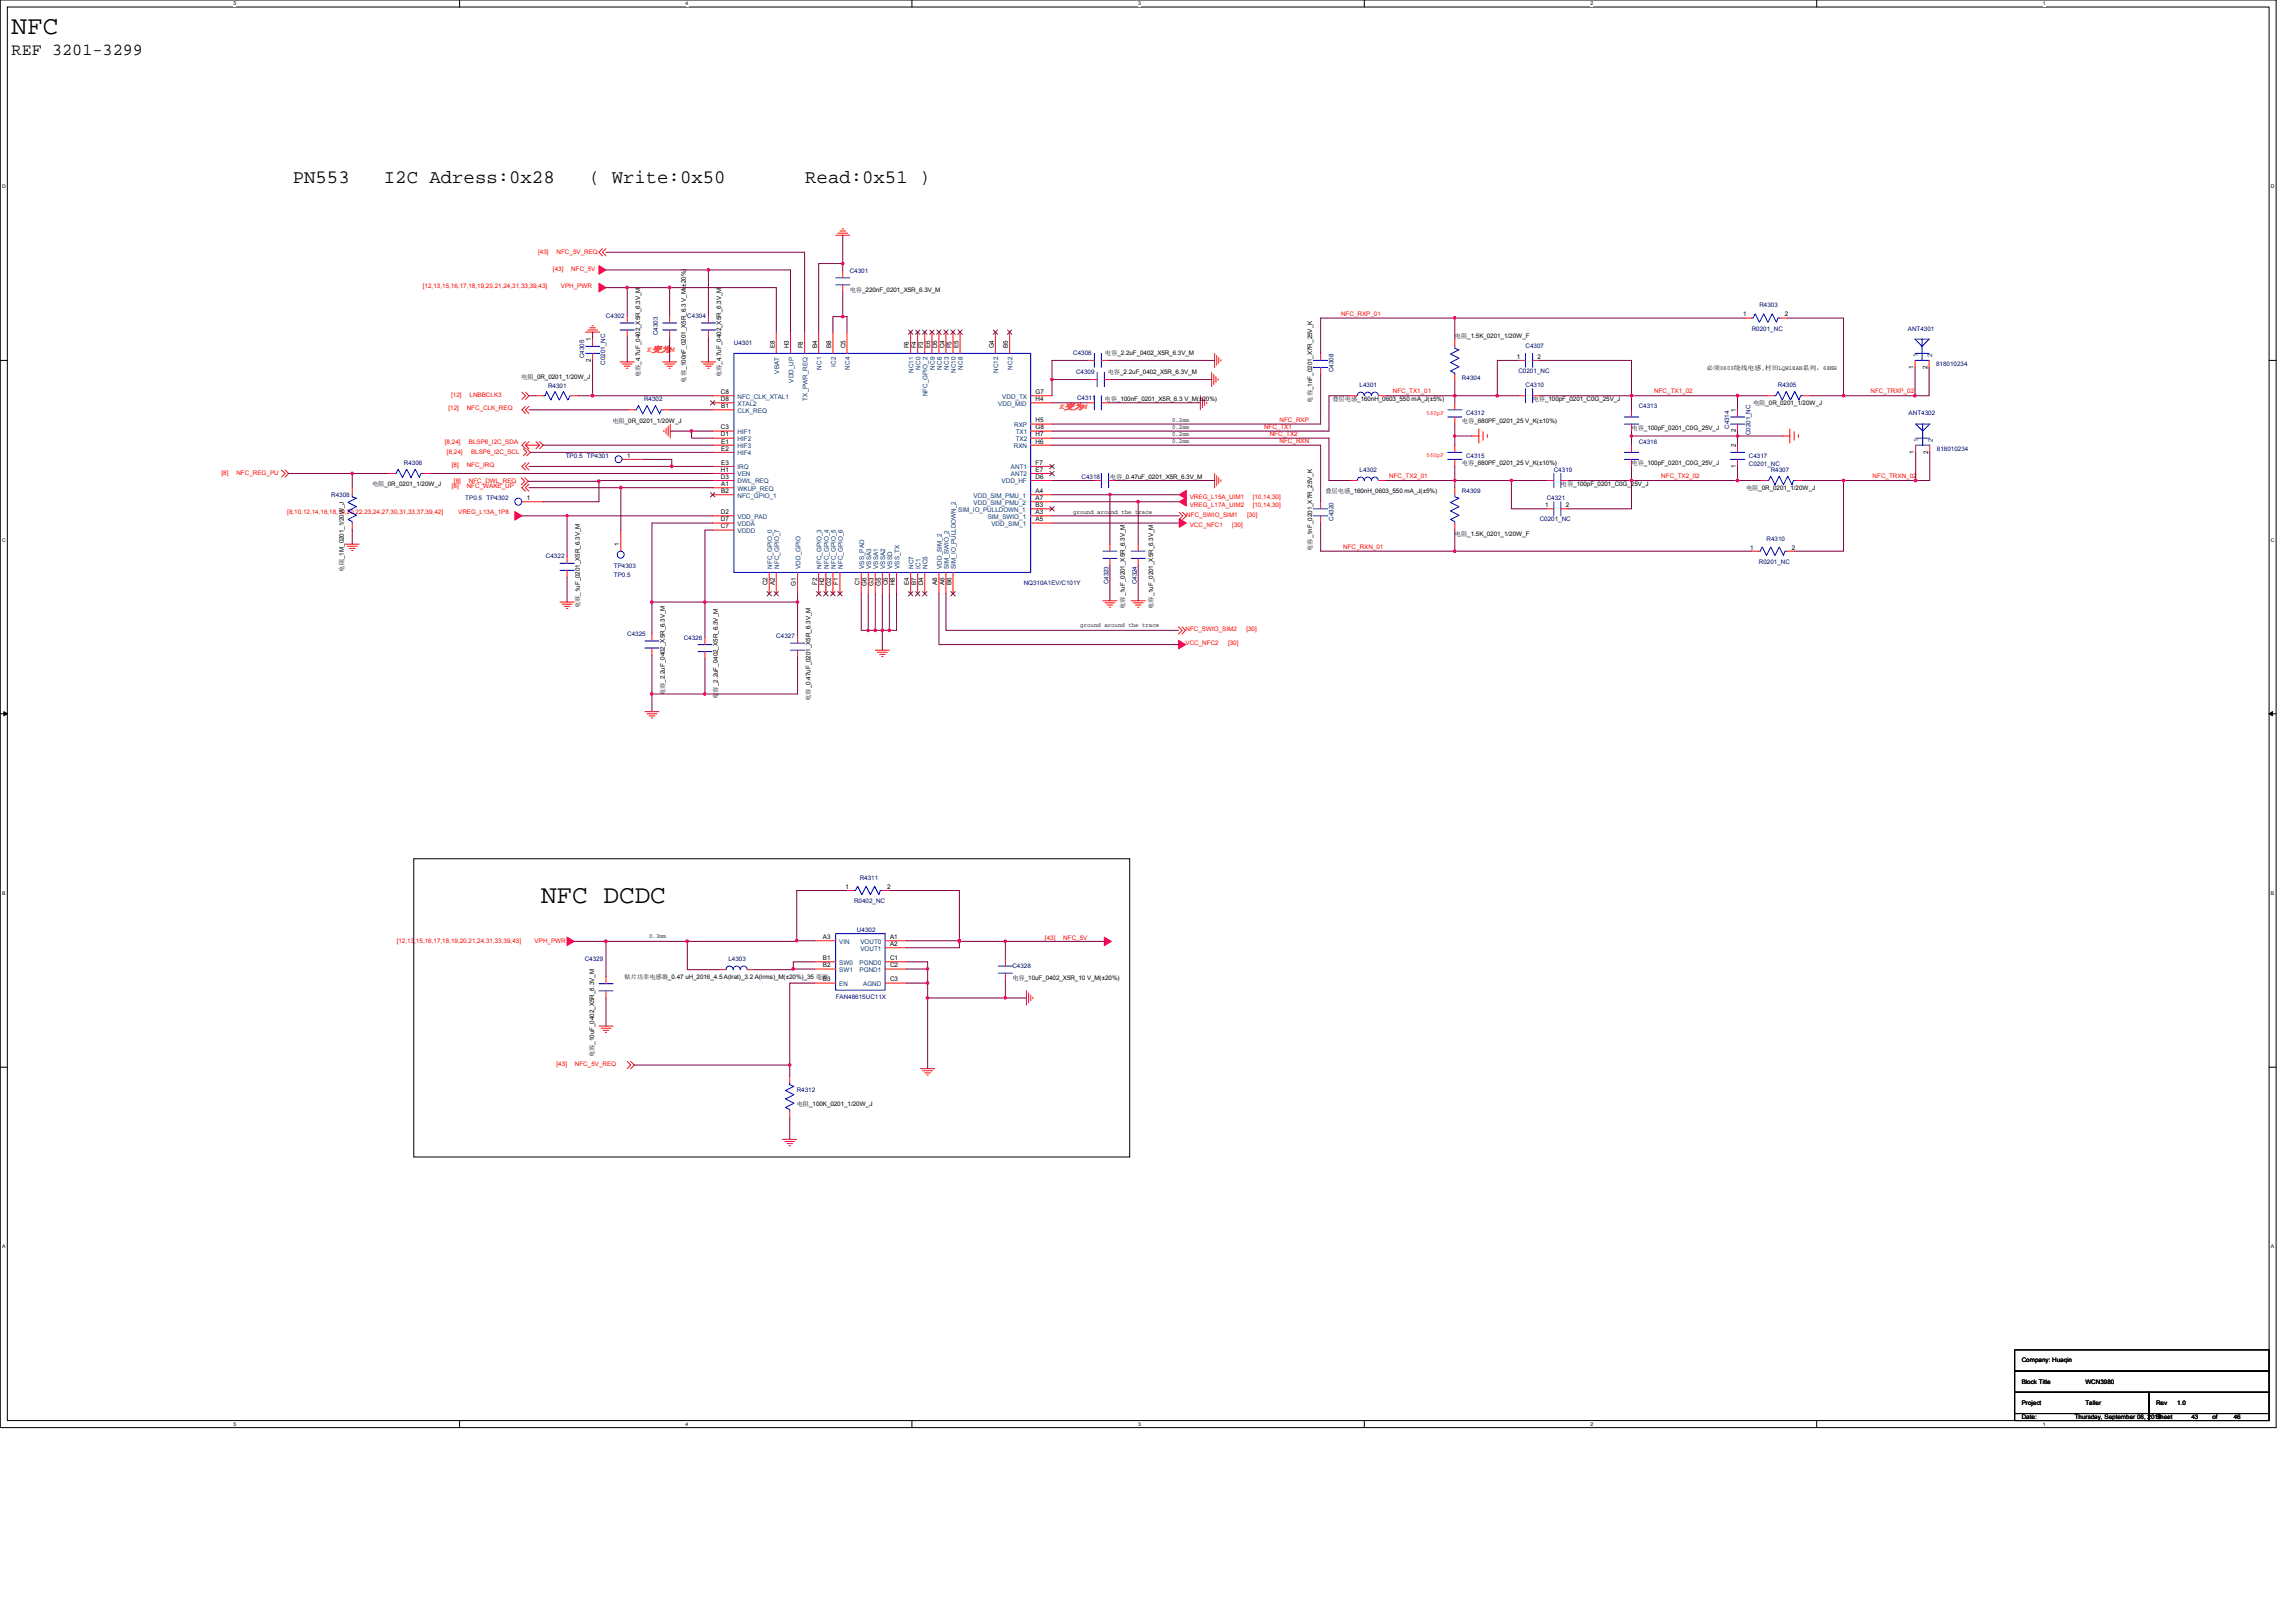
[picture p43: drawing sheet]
<svg xmlns="http://www.w3.org/2000/svg" width="297mm" height="210mm" viewBox="0 0 297 210" stroke-linecap="round" stroke-linejoin="round" font-family="sans-serif">
<defs><g id="words">
<g font-size="3.4">
<text x="1.5" y="4.4">NFC</text>
<text x="70" y="116.8">NFC DCDC</text>
</g>
<g font-size="2.5">
<text x="37.9" y="23.7">PN553</text>
<text x="49.7" y="23.7">I2C Adress:0x28</text>
<text x="76.2" y="23.7">( Write:0x50</text>
<text x="104.2" y="23.7">Read:0x51 )</text>
</g>
<text font-size="2.2" x="1.5" y="7.1">REF 3201-3299</text>
<g font-size="1" fill="#ff8000">
<text x="83.7" y="45.6">K变为</text>
<text x="86.7" y="45.6">M</text>
<text x="137.1" y="53">K变为M</text>
</g>
<g font-size=".8" fill="#f00">
<text x="69.6" y="32.8">[43]</text>
<text x="71.5" y="35">[43]</text>
<text x="72" y="32.8">NFC_5V_REQ</text>
<text x="73.9" y="35">NFC_5V</text>
<text x="54.7" y="37.3">[12,13,15,16,17,18,19,20,21,24,31,33,39,43]</text>
<text x="72.6" y="37.3">VPH_PWR</text>
<text x="173.5" y="40.9">NFC_RXP_01</text>
<text x="58" y="53.1">[12]</text>
<text x="58.4" y="51.4">[12]</text>
<text x="60.4" y="53.1">NFC_CLK_REQ</text>
<text x="60.7" y="51.4">LNBBCLK3</text>
<text x="180.2" y="50.9">NFC_TX1_01</text>
<text x="184.6" y="53.7">560pF</text>
<text x="214" y="50.9">NFC_TX1_02</text>
<text x="242" y="50.9">NFC_TRXP_02</text>
<text x="57.5" y="57.4">[8,24]</text>
<text x="57.8" y="58.7">[8,24]</text>
<text x="60.7" y="57.4">BLSP6_I2C_SDA</text>
<text x="60.9" y="58.7">BLSP6_I2C_SCL</text>
<text x="163.5" y="55.5">NFC_TX1</text>
<text x="164.3" y="56.4">NFC_TX2</text>
<text x="165.5" y="54.6">NFC_RXP</text>
<text x="165.5" y="57.3">NFC_RXN</text>
<text x="184.6" y="59.2">560pF</text>
<text x="28.7" y="61.4">[8]</text>
<text x="30.6" y="61.4">NFC_REG_PU</text>
<text x="58.5" y="60.4">[8]</text>
<text x="58.5" y="63.2">[8]</text>
<text x="58.7" y="62.4">[8]</text>
<text x="60.4" y="60.4">NFC_IRQ</text>
<text x="60.4" y="63.2">NFC_WAKE_UP</text>
<text x="60.7" y="62.4">NFC_DWL_REQ</text>
<text x="153.9" y="65.6">VREG_L17A_UIM2</text>
<text x="153.9" y="64.6">VREG_L15A_UIM1</text>
<text x="162.1" y="65.6">[10,14,30]</text>
<text x="162.1" y="64.6">[10,14,30]</text>
<text x="179.7" y="61.9">NFC_TX2_01</text>
<text x="214.9" y="61.9">NFC_TX2_02</text>
<text x="242.3" y="61.9">NFC_TRXN_02</text>
<text x="37.2" y="66.5">[8,10,12,14,16,18,19,20,22,23,24,27,30,31,33,37,39,42]</text>
<text x="59.3" y="66.5">VREG_L13A_1P8</text>
<text x="153.5" y="66.9">NFC_SWIO_SIM1</text>
<text x="153.9" y="68.2">VCC_NFC1</text>
<text x="159.4" y="68.2">[30]</text>
<text x="161.3" y="66.9">[30]</text>
<text x="173.8" y="71">NFC_RXN_01</text>
<text x="153.4" y="81.6">NFC_SWIO_SIM2</text>
<text x="153.4" y="83.5">VCC_NFC2</text>
<text x="158.9" y="83.5">[30]</text>
<text x="161.2" y="81.6">[30]</text>
<text x="51.3" y="122">[12,13,15,16,17,18,19,20,21,24,31,33,39,43]</text>
<text x="69.2" y="122">VPH_PWR</text>
<text x="135.2" y="121.6">[43]</text>
<text x="137.6" y="121.6">NFC_5V</text>
<text x="72" y="138">[43]</text>
<text x="74.4" y="138">NFC_5V_REQ</text>
</g>
<g font-size=".8" fill="#000080">
<text x="109.9" y="35.3">C4301</text>
<text x="78.4" y="41.1">C4302</text>
<text x="88.9" y="41.1">C4304</text>
<text x="227.6" y="39.8">R4303</text>
<text x="75.6" y="46.4" transform="rotate(-90 75.6 46.4)">C4305</text>
<text x="78.3" y="47.2" transform="rotate(-90 78.3 47.2)">C0201_NC</text>
<text x="85.1" y="43.4" transform="rotate(-90 85.1 43.4)">C4303</text>
<text x="95" y="44.6">U4301</text>
<text x="138.8" y="46">C4306</text>
<text x="197.4" y="45.1">C4307</text>
<text x="226.6" y="42.8">R0201_NC</text>
<text x="246.8" y="42.8">ANT4301</text>
<text x="250.5" y="47.3">818010234</text>
<text x="70.9" y="50.2">R4301</text>
<text x="83.3" y="51.9">R4302</text>
<text x="139.2" y="48.5">C4309</text>
<text x="139.3" y="51.7">C4311</text>
<text x="172.5" y="48.2" transform="rotate(-90 172.5 48.2)">C4308</text>
<text x="175.9" y="50.1">L4301</text>
<text x="189.1" y="49.2">R4304</text>
<text x="189.7" y="53.7">C4312</text>
<text x="196.4" y="48.3">C0201_NC</text>
<text x="197.4" y="50.1">C4310</text>
<text x="212" y="52.8">C4313</text>
<text x="230" y="50.1">R4305</text>
<text x="246.9" y="53.7">ANT4302</text>
<text x="73.2" y="59.2">TP0.5 TP4301</text>
<text x="189.7" y="59.2">C4315</text>
<text x="212" y="57.4">C4316</text>
<text x="223.7" y="55.5" transform="rotate(-90 223.7 55.5)">C4314</text>
<text x="226.2" y="59.2">C4317</text>
<text x="226.5" y="56.3" transform="rotate(-90 226.5 56.3)">C0201_NC</text>
<text x="250.6" y="58.3">818010234</text>
<text x="42.8" y="64.3">R4308</text>
<text x="52.3" y="60.2">R4306</text>
<text x="60.2" y="64.7">TP0.5</text>
<text x="62.9" y="64.7">TP4302</text>
<text x="139.9" y="62">C4318</text>
<text x="175.9" y="61.1">L4302</text>
<text x="189.1" y="63.8">R4309</text>
<text x="200.1" y="64.7">C4321</text>
<text x="201" y="61.1">C4319</text>
<text x="226.2" y="60.3">C0201_NC</text>
<text x="229.1" y="61.1">R4307</text>
<text x="172.5" y="67.4" transform="rotate(-90 172.5 67.4)">C4320</text>
<text x="199.2" y="67.5">C0201_NC</text>
<text x="228.5" y="69.9">R4310</text>
<text x="70.6" y="72.2">C4322</text>
<text x="79.4" y="73.5">TP4303</text>
<text x="79.4" y="74.6">TP0.5</text>
<text x="132.4" y="75.7">NQ310A1EV/C101Y</text>
<text x="143.4" y="75.6" transform="rotate(-90 143.4 75.6)">C4323</text>
<text x="147.1" y="75.6" transform="rotate(-90 147.1 75.6)">C4324</text>
<text x="227.5" y="73">R0201_NC</text>
<text x="81.1" y="82.3">C4325</text>
<text x="88.5" y="82.7">C4326</text>
<text x="100.4" y="82.5">C4327</text>
<text x="111.2" y="113.8">R4311</text>
<text x="110.5" y="116.8">R0402_NC</text>
<text x="75.6" y="124.3">C4329</text>
<text x="94.2" y="124.3">L4303</text>
<text x="110.9" y="120.6">U4302</text>
<text x="131" y="125.3">C4328</text>
<text x="108.1" y="129.3">FAN48615UC11X</text>
<text x="103.1" y="141.3">R4312</text>
</g>
<g font-size=".8">
<text x="109.9" y="37.7">电容_220nF_0201_X5R_6.3V_M</text>
<text x="225.5" y="40.9">1</text>
<text x="230.9" y="40.9">2</text>
<text x="76.5" y="46.8" transform="rotate(-90 76.5 46.8)">2</text>
<text x="76.5" y="44.2" transform="rotate(-90 76.5 44.2)">1</text>
<text x="100.2" y="45.1" transform="rotate(-90 100.2 45.1)">E8</text>
<text x="102.1" y="45.1" transform="rotate(-90 102.1 45.1)">H3</text>
<text x="103.9" y="45.1" transform="rotate(-90 103.9 45.1)">F8</text>
<text x="105.7" y="45.1" transform="rotate(-90 105.7 45.1)">B4</text>
<text x="107.5" y="45.1" transform="rotate(-90 107.5 45.1)">B8</text>
<text x="109.4" y="45.1" transform="rotate(-90 109.4 45.1)">C5</text>
<text x="117.6" y="45.1" transform="rotate(-90 117.6 45.1)">F6</text>
<text x="118.5" y="45.1" transform="rotate(-90 118.5 45.1)">F4</text>
<text x="119.4" y="45.1" transform="rotate(-90 119.4 45.1)">F3</text>
<text x="120.4" y="45.1" transform="rotate(-90 120.4 45.1)">E6</text>
<text x="121.3" y="45.1" transform="rotate(-90 121.3 45.1)">D5</text>
<text x="122.2" y="45.1" transform="rotate(-90 122.2 45.1)">C4</text>
<text x="123.1" y="45.1" transform="rotate(-90 123.1 45.1)">F5</text>
<text x="124" y="45.1" transform="rotate(-90 124 45.1)">E5</text>
<text x="128.6" y="45.1" transform="rotate(-90 128.6 45.1)">G4</text>
<text x="130.4" y="45.1" transform="rotate(-90 130.4 45.1)">B5</text>
<text x="143" y="46">电容_2.2uF_0402_X5R_6.3V_M</text>
<text x="188.2" y="43.7">电阻_1.5K_0201_1/20W_F</text>
<text x="196.3" y="46.4">1</text>
<text x="198.9" y="46.4">2</text>
<text x="220.8" y="47.9">必须0603绕线电感,村田LQW18AN系列，68NH</text>
<text x="247.5" y="47.7" transform="rotate(-90 247.5 47.7)">1</text>
<text x="249.4" y="47.7" transform="rotate(-90 249.4 47.7)">2</text>
<text x="67.4" y="49">电阻_0R_0201_1/20W_J</text>
<text x="82.8" y="48.8" transform="rotate(-90 82.8 48.8)">电容_4.7uF_0402_X5R_6.3V_M</text>
<text x="88.7" y="49.5" transform="rotate(-90 88.7 49.5)">电容_100nF_0201_X5R_6.3 V_M(±20%)</text>
<text x="93.3" y="51">C8</text>
<text x="93.3" y="51.9">D8</text>
<text x="93.3" y="52.8">B1</text>
<text x="93.3" y="48.8" transform="rotate(-90 93.3 48.8)">电容_4.7uF_0402_X5R_6.3V_M</text>
<text x="134" y="51">G7</text>
<text x="134" y="51.9">H4</text>
<text x="142.9" y="51.8">电容_100nF_0201_X5R_6.3 V_M(±20%)</text>
<text x="143.3" y="48.5">电容_2.2uF_0402_X5R_6.3V_M</text>
<text x="169.8" y="52.1" transform="rotate(-90 169.8 52.1)">电容_1nF_0201_X7R_25V_K</text>
<text x="172.4" y="51.9">叠层电感_160nH_0603_550 mA_J(±5%)</text>
<text x="198.3" y="51.9">电容_100pF_0201_C0G_25V_J</text>
<text x="224.6" y="53.3" transform="rotate(-90 224.6 53.3)">1</text>
<text x="226.8" y="52.4">电阻_0R_0201_1/20W_J</text>
<text x="79.2" y="54.7">电阻_0R_0201_1/20W_J</text>
<text x="81.1" y="59.2">1</text>
<text x="93.3" y="55.6">C3</text>
<text x="93.3" y="56.5">D1</text>
<text x="93.3" y="57.4">E1</text>
<text x="93.3" y="58.3">E2</text>
<text x="134" y="55.6">G8</text>
<text x="134" y="56.5">H7</text>
<text x="134" y="54.7">H5</text>
<text x="134" y="57.4">H6</text>
<text x="151.6" y="54.6">0.2mm</text>
<text x="151.6" y="55.5">0.2mm</text>
<text x="151.6" y="56.4">0.2mm</text>
<text x="151.6" y="57.3">0.2mm</text>
<text x="189.1" y="54.7">电容_680PF_0201_25 V_K(±10%)</text>
<text x="211.1" y="55.6">电容_100pF_0201_C0G_25V_J</text>
<text x="224.6" y="57.9" transform="rotate(-90 224.6 57.9)">2</text>
<text x="224.6" y="55.9" transform="rotate(-90 224.6 55.9)">2</text>
<text x="247.6" y="58.7" transform="rotate(-90 247.6 58.7)">1</text>
<text x="249.4" y="58.7" transform="rotate(-90 249.4 58.7)">2</text>
<text x="48.1" y="62.9">电阻_0R_0201_1/20W_J</text>
<text x="68.2" y="64.7">1</text>
<text x="93.3" y="62">D3</text>
<text x="93.3" y="61">H1</text>
<text x="93.3" y="62.9">A1</text>
<text x="93.3" y="63.8">B2</text>
<text x="93.3" y="60.1">E3</text>
<text x="134" y="65.6">B3</text>
<text x="134" y="63.8">A4</text>
<text x="134" y="64.7">A7</text>
<text x="134" y="62">D6</text>
<text x="134" y="61">E7</text>
<text x="134" y="60.1">F7</text>
<text x="143.6" y="62">电容_0.47uF_0201_X5R_6.3V_M</text>
<text x="171.5" y="63.8">叠层电感_160nH_0603_550 mA_J(±5%)</text>
<text x="189.1" y="60.2">电容_680PF_0201_25 V_K(±10%)</text>
<text x="199.9" y="65.6">1</text>
<text x="201.9" y="62.9">电容_100pF_0201_C0G_25V_J</text>
<text x="202.6" y="65.6">2</text>
<text x="211.1" y="60.2">电容_100pF_0201_C0G_25V_J</text>
<text x="224.6" y="60.5" transform="rotate(-90 224.6 60.5)">1</text>
<text x="225.9" y="63.4">电阻_0R_0201_1/20W_J</text>
<text x="80.1" y="70.7" transform="rotate(-90 80.1 70.7)">1</text>
<text x="93.3" y="68.4">C7</text>
<text x="93.3" y="66.5">D2</text>
<text x="93.3" y="67.5">D7</text>
<text x="134" y="66.5">A3</text>
<text x="134" y="67.5">A5</text>
<text x="138.9" y="66.5">ground around the trace</text>
<text x="169.8" y="71.3" transform="rotate(-90 169.8 71.3)">电容_1nF_0201_X7R_25V_K</text>
<text x="188.2" y="69.3">电阻_1.5K_0201_1/20W_F</text>
<text x="226.4" y="71.1">1</text>
<text x="231.8" y="71.1">2</text>
<text x="44.5" y="74" transform="rotate(-90 44.5 74)">电阻_1M_0201_1/20W_J</text>
<text x="99.3" y="75.7" transform="rotate(-90 99.3 75.7)">C2</text>
<text x="100.2" y="75.7" transform="rotate(-90 100.2 75.7)">A2</text>
<text x="103" y="75.8" transform="rotate(-90 103 75.8)">G1</text>
<text x="105.7" y="75.6" transform="rotate(-90 105.7 75.6)">F2</text>
<text x="106.6" y="75.7" transform="rotate(-90 106.6 75.7)">H2</text>
<text x="107.5" y="75.8" transform="rotate(-90 107.5 75.8)">G2</text>
<text x="108.5" y="75.6" transform="rotate(-90 108.5 75.6)">F1</text>
<text x="111.2" y="75.7" transform="rotate(-90 111.2 75.7)">C1</text>
<text x="112.1" y="75.8" transform="rotate(-90 112.1 75.8)">G6</text>
<text x="113" y="75.8" transform="rotate(-90 113 75.8)">G3</text>
<text x="113.9" y="75.8" transform="rotate(-90 113.9 75.8)">G5</text>
<text x="114.8" y="75.7" transform="rotate(-90 114.8 75.7)">C6</text>
<text x="115.8" y="75.7" transform="rotate(-90 115.8 75.7)">H8</text>
<text x="117.6" y="75.7" transform="rotate(-90 117.6 75.7)">E4</text>
<text x="118.5" y="75.7" transform="rotate(-90 118.5 75.7)">B7</text>
<text x="119.4" y="75.7" transform="rotate(-90 119.4 75.7)">D4</text>
<text x="121.3" y="75.7" transform="rotate(-90 121.3 75.7)">A8</text>
<text x="122.2" y="75.7" transform="rotate(-90 122.2 75.7)">A6</text>
<text x="123.1" y="75.7" transform="rotate(-90 123.1 75.7)">B6</text>
<text x="75" y="78.7" transform="rotate(-90 75 78.7)">电容_1uF_0201_X5R_6.3V_M</text>
<text x="139.8" y="81.1">ground around the trace</text>
<text x="145.5" y="78.8" transform="rotate(-90 145.5 78.8)">电容_1uF_0201_X5R_6.3V_M</text>
<text x="149.2" y="78.8" transform="rotate(-90 149.2 78.8)">电容_1uF_0201_X5R_6.3V_M</text>
<text x="86" y="90" transform="rotate(-90 86 90)">电容_2.2uF_0402_X5R_6.3V_M</text>
<text x="92.9" y="90.4" transform="rotate(-90 92.9 90.4)">电容_2.2uF_0402_X5R_6.3V_M</text>
<text x="104.8" y="90.7" transform="rotate(-90 104.8 90.7)">电容_0.47uF_0201_X5R_6.3V_M</text>
<text x="109.4" y="115">1</text>
<text x="114.8" y="115">2</text>
<text x="84" y="121.3">0.3mm</text>
<text x="106.5" y="121.5">A3</text>
<text x="106.5" y="124.2">B1</text>
<text x="106.5" y="125.2">B2</text>
<text x="115.1" y="121.5">A1</text>
<text x="115.1" y="122.4">A2</text>
<text x="115.1" y="124.2">C1</text>
<text x="115.1" y="125.2">C2</text>
<text x="80.8" y="126.6">贴片功率电感器_0.47 uH_2016_4.5 A(lrat)_3.2 A(lrms)_M(±20%)_35 毫欧</text>
<text x="106.5" y="127">B3</text>
<text x="115.1" y="127">C3</text>
<text x="131" y="126.8">电容_10uF_0402_X5R_10 V_M(±20%)</text>
<text x="76.9" y="136.8" transform="rotate(-90 76.9 136.8)">电容_10uF_0402_X5R_6.3V_M</text>
<text x="103.1" y="143.1">电阻_100K_0201_1/20W_J</text>
<text x="261.6" y="179">Block Title</text>
<text x="261.6" y="176.3">Company: Huaqin</text>
<text x="269.8" y="179">WCN3980</text>
<text x="261.6" y="181.8">Project</text>
<text x="261.6" y="183.6">Date:</text>
<text x="268.4" y="183.6">Thursday, September 06, 2018</text>
<text x="269.8" y="181.8">Teller</text>
<text x="278.9" y="181.8">Rev</text>
<text x="278.9" y="183.6">Sheet</text>
<text x="281.7" y="181.8">1.0</text>
<text x="283.5" y="183.6">43</text>
<text x="286.2" y="183.6">of</text>
<text x="289" y="183.6">46</text>
</g>
<g font-size=".8" fill="#004080">
<text x="106.3" y="47.8" transform="rotate(-90 106.3 47.8)">NC1</text>
<text x="108.1" y="47.5" transform="rotate(-90 108.1 47.5)">IC2</text>
<text x="110" y="47.8" transform="rotate(-90 110 47.8)">NC4</text>
<text x="119.1" y="47.8" transform="rotate(-90 119.1 47.8)">NC0</text>
<text x="120.9" y="47.8" transform="rotate(-90 120.9 47.8)">NC9</text>
<text x="121.9" y="47.8" transform="rotate(-90 121.9 47.8)">NC6</text>
<text x="122.8" y="47.8" transform="rotate(-90 122.8 47.8)">NC3</text>
<text x="124.6" y="47.8" transform="rotate(-90 124.6 47.8)">NC8</text>
<text x="131" y="47.8" transform="rotate(-90 131 47.8)">NC2</text>
<text x="248.1" y="46.2" transform="rotate(-90 248.1 46.2)">1</text>
<text x="250" y="46.2" transform="rotate(-90 250 46.2)">2</text>
<text x="95.4" y="53.4">CLK_REQ</text>
<text x="95.4" y="51.6">NFC_CLK_XTAL1</text>
<text x="95.4" y="52.5">XTAL2</text>
<text x="100.8" y="48.3" transform="rotate(-90 100.8 48.3)">VBAT</text>
<text x="102.7" y="49.5" transform="rotate(-90 102.7 49.5)">VDD_UP</text>
<text x="104.5" y="51.8" transform="rotate(-90 104.5 51.8)">TX_PWR_REQ</text>
<text x="118.2" y="48.3" transform="rotate(-90 118.2 48.3)">NC11</text>
<text x="120" y="51.3" transform="rotate(-90 120 51.3)">NFC_GPIO_2</text>
<text x="123.7" y="48.3" transform="rotate(-90 123.7 48.3)">NC10</text>
<text x="129.2" y="48.3" transform="rotate(-90 129.2 48.3)">NC12</text>
<text x="129.2" y="52.5">VDD_MID</text>
<text x="129.7" y="51.6">VDD_TX</text>
<text x="95.4" y="56.2">HIF1</text>
<text x="95.4" y="57.1">HIF2</text>
<text x="95.4" y="58">HIF3</text>
<text x="95.4" y="58.9">HIF4</text>
<text x="131.2" y="58">RXN</text>
<text x="131.2" y="55.2">RXP</text>
<text x="131.4" y="56.2">TX1</text>
<text x="131.4" y="57.1">TX2</text>
<text x="248.2" y="57.1" transform="rotate(-90 248.2 57.1)">1</text>
<text x="250" y="57.1" transform="rotate(-90 250 57.1)">2</text>
<text x="95.4" y="63.5">WKUP_REQ</text>
<text x="95.4" y="64.4">NFC_GPIO_1</text>
<text x="95.4" y="62.5">DWL_REQ</text>
<text x="95.4" y="60.7">IRQ</text>
<text x="95.4" y="61.6">VEN</text>
<text x="126" y="64.4">VDD_SIM_PMU_1</text>
<text x="126" y="65.3">VDD_SIM_PMU_2</text>
<text x="129.6" y="62.5">VDD_HF</text>
<text x="130.8" y="61.6">ANT2</text>
<text x="130.8" y="60.7">ANT1</text>
<text x="95.4" y="69">VDDD</text>
<text x="95.4" y="67.1">VDD_PAD</text>
<text x="95.4" y="68.1">VDDA</text>
<text x="124" y="66.2">SIM_IO_PULLDOWN_1</text>
<text x="127.8" y="67.1">SIM_SWIO_1</text>
<text x="128.3" y="68.1">VDD_SIM_1</text>
<text x="99.9" y="73.6" transform="rotate(-90 99.9 73.6)">NFC_GPIO_0</text>
<text x="100.8" y="73.6" transform="rotate(-90 100.8 73.6)">NFC_GPIO_7</text>
<text x="103.6" y="73.6" transform="rotate(-90 103.6 73.6)">VDD_GPIO</text>
<text x="106.3" y="73.6" transform="rotate(-90 106.3 73.6)">NFC_GPIO_3</text>
<text x="107.2" y="73.6" transform="rotate(-90 107.2 73.6)">NFC_GPIO_4</text>
<text x="108.1" y="73.6" transform="rotate(-90 108.1 73.6)">NFC_GPIO_5</text>
<text x="109" y="73.6" transform="rotate(-90 109 73.6)">NFC_GPIO_6</text>
<text x="111.8" y="73.6" transform="rotate(-90 111.8 73.6)">VSS_PAD</text>
<text x="112.7" y="73.6" transform="rotate(-90 112.7 73.6)">VSSA3</text>
<text x="113.6" y="73.6" transform="rotate(-90 113.6 73.6)">VSSA1</text>
<text x="114.5" y="73.6" transform="rotate(-90 114.5 73.6)">VSSA2</text>
<text x="115.4" y="73.6" transform="rotate(-90 115.4 73.6)">VSSD</text>
<text x="116.4" y="73.6" transform="rotate(-90 116.4 73.6)">VSS_TX</text>
<text x="118.2" y="73.6" transform="rotate(-90 118.2 73.6)">NC7</text>
<text x="119.1" y="73.6" transform="rotate(-90 119.1 73.6)">IC1</text>
<text x="120" y="73.6" transform="rotate(-90 120 73.6)">NC5</text>
<text x="121.9" y="73.6" transform="rotate(-90 121.9 73.6)">VDD_SIM_2</text>
<text x="122.8" y="73.6" transform="rotate(-90 122.8 73.6)">SIM_SWIO_2</text>
<text x="123.7" y="73.6" transform="rotate(-90 123.7 73.6)">SIM_IO_PULLDOWN_2</text>
<text x="108.6" y="122.1">VIN</text>
<text x="108.6" y="124.8">SW0</text>
<text x="108.6" y="125.8">SW1</text>
<text x="111.2" y="124.8">PGND0</text>
<text x="111.2" y="125.8">PGND1</text>
<text x="111.3" y="122.1">VOUT0</text>
<text x="111.3" y="123">VOUT1</text>
<text x="108.6" y="127.6">EN</text>
<text x="111.7" y="127.6">AGND</text>
</g>
<g font-size=".7">
<text x="30.2" y=".7">5</text>
<text x="88.7" y=".7">4</text>
<text x="147.2" y=".7">3</text>
<text x="205.8" y=".7">2</text>
<text x="264.3" y=".7">1</text>
<text x=".3" y="24.4">D</text>
<text x="293.8" y="24.4">D</text>
<text x=".3" y="70.1">C</text>
<text x="293.8" y="70.1">C</text>
<text x=".3" y="115.8">B</text>
<text x="293.8" y="115.8">B</text>
<text x=".3" y="161.5">A</text>
<text x="293.8" y="161.5">A</text>
<text x="30.2" y="184.5">5</text>
<text x="88.7" y="184.5">4</text>
<text x="147.2" y="184.5">3</text>
<text x="205.8" y="184.5">2</text>
<text x="264.3" y="184.5">1</text>
</g>
</g></defs>
<path d="M0 0h294.5v184.7h-294.5zM.9 .9h292.7v182.9h-292.7z" fill="none" stroke="#000" stroke-width=".13"/>
<g fill="#fff">
<path d="M30.2 .1h.4v.7h-.4z"/>
<path d="M30.2 183.9h.4v.7h-.4z"/>
</g>
<path d="M59.5 0v.9M59.5 183.8v.9" fill="none" stroke="#000" stroke-width=".13"/>
<g fill="#fff">
<path d="M88.7 .1h.4v.7h-.4z"/>
<path d="M88.7 183.9h.4v.7h-.4z"/>
</g>
<path d="M118 0v.9M118 183.8v.9" fill="none" stroke="#000" stroke-width=".13"/>
<g fill="#fff">
<path d="M147.2 .1h.4v.7h-.4z"/>
<path d="M147.2 183.9h.4v.7h-.4z"/>
</g>
<path d="M176.5 0v.9M176.5 183.8v.9" fill="none" stroke="#000" stroke-width=".13"/>
<g fill="#fff">
<path d="M205.8 .1h.3v.7h-.3z"/>
<path d="M205.8 183.9h.3v.7h-.3z"/>
</g>
<path d="M235 0v.9M235 183.8v.9" fill="none" stroke="#000" stroke-width=".13"/>
<g fill="#fff">
<path d="M264.3 .1h.3v.7h-.3z"/>
<path d="M264.3 183.9h.3v.7h-.3z"/>
<path d="M.3 23.8h.4v.7h-.4z"/>
<path d="M293.8 23.8h.5v.7h-.5z"/>
<path d="M.3 69.5h.4v.7h-.4z"/>
<path d="M293.8 69.5h.5v.7h-.5z"/>
</g>
<path d="M0 46.6h.9M293.6 46.6h.9" fill="none" stroke="#000" stroke-width=".13"/>
<g fill="#fff">
<path d="M.3 115.2h.4v.8h-.4z"/>
<path d="M293.8 115.2h.4v.8h-.4z"/>
</g>
<path d="M0 92.4h.9M293.6 92.4h.9" fill="none" stroke="#000" stroke-width=".13"/>
<path d="M.5 92.1l.4 .3-.4 .2zM293.6 92.4l.4-.3v.5z" fill="#000" stroke="#000" stroke-width=".13"/>
<g fill="#fff">
<path d="M.3 160.9h.4v.8h-.4z"/>
<path d="M293.8 160.9h.4v.8h-.4z"/>
</g>
<path d="M53.5 111.1h92.7v38.6h-92.7zM0 138.1h.9M293.6 138.1h.9M260.6 174.6h33v2.8h-33zM260.6 177.4h33v2.7h-33zM260.6 180.1h17.4v2.8h-17.4zM260.6 182.9h17.4v.9h-17.4zM278 182.9h15.6v.9h-15.6zM278 180.1h15.6v2.8h-15.6z" fill="none" stroke="#000" stroke-width=".13"/>
<g fill="none" stroke="#f00" stroke-width=".13">
<path d="M77.9 32.2l-.4 .4 .4 .5M78.4 32.2l-.5 .4 .5 .5M108.1 30.4h1.8M108.4 30.2h1.3M108.7 29.9h.7M108.9 29.6h.2M109 35v.9M109 36.9v.9M67.5 50.7l.5 .5-.5 .5M67.7 58.1l.5 .4-.5 .5M68 50.7l.4 .5-.4 .5M68 52.6l-.5 .4 .5 .5"/>
<path d="M68 57.1l-.5 .5 .5 .5M68 59.9l-.5 .4 .5 .5M68 57.6l.4 .5M68 57.6h1.8M68.2 58.1l.4 .4-.4 .5M68.4 52.6l-.4 .4 .4 .5M68.4 57.1l-.4 .5M68.4 59.9l-.4 .4 .4 .5M69.3 51.2h1M69.3 57.1l.5 .5M69.8 57.6l-.5 .5M69.8 57.1l.5 .5-.5 .5"/>
<path d="M73.9 51.2h.9M75.8 43h1.8M76 42.7h1.3M76.3 42.4h.7M76.6 42.1h.1M76.7 43.9v.9M76.7 45.7v.9M80.2 46.8h1.9M80.5 59.4h2.7M80.5 47.1h1.3M80.8 47.4h.7M81 47.6h.2"/>
<path d="M81.1 40.9v.9M81.1 42.7v.9M81.2 53h.9M85.7 46.8h1.8M85.8 53h.9M85.9 55.7v.2M86 47.1h1.3M86.2 55.4v.7M86.3 47.4h.7M86.4 55.1v1.3M86.5 47.6h.2M86.6 40.9v.9"/>
<path d="M86.6 42.7v.9M86.7 54.9v1.8M90.7 46.8h1.9M91 47.1h1.3M91.3 47.4h.7M91.6 47.6h.2M91.6 40.9v.9M91.6 42.7v.9M92.2 53h2.8M92.2 55.8h2.8M92.2 51.2h2.8M92.2 56.7h2.8"/>
<path d="M92.2 52.1h2.8M92.2 57.6h2.8M92.2 58.5h2.8M100.4 43v2.7M102.3 43v2.7M104.1 43v2.7M105.9 43v2.7M107.8 43v2.7M109.6 43v2.7M117.8 43v2.7M118.7 43v2.7M119.6 43v2.7"/>
<path d="M120.6 43v2.7M121.5 43v2.7M122.4 43v2.7M123.3 43v2.7M124.2 43v2.7M128.8 43v2.7M130.6 43v2.7M133.3 51.2h2.8M133.3 55.8h2.8M133.3 52.1h2.8M133.3 54.9h2.8M133.3 57.6h2.8"/>
<path d="M133.3 56.7h2.8M140.7 46.6h.9M140.7 52.1h.9M141 49.1h.9M142.5 46.6h.9M142.5 52.1h.9M142.9 49.1h.9M155.3 51.2v1.8M155.6 51.5v1.2M155.8 51.8v.7M156.1 52v.2M156.8 48.2v1.8"/>
<path d="M157 48.5v1.2M157.1 45.7v1.8M157.3 48.7v.8M157.4 46v1.3M157.6 49v.2M157.7 46.3v.7M157.9 46.5v.2M170.9 45.7v.9M170.9 47.5v1M174.7 51.2h.9M178.3 51.2h1M188.2 48.5v.9"/>
<path d="M188.2 43.9v.9M188.2 59.4v.9M188.2 57.6v.9M188.2 54v.9M188.2 52.1v.9M190.4 56.4h.9M191.3 55.5v1.8M191.9 55.9v1.1M192.4 56.2v.4M196.4 51.2h1M196.4 46.6h1M198.3 51.2h.9"/>
<path d="M198.3 46.6h.9M211.1 54.9v.9M211.1 53v1M211.1 59.4v.9M211.1 57.6v.9M224.8 59.4v.9M224.8 57.6v.9M224.8 53v1M224.8 54.9v.9M225.7 41.1h.9M228.6 51.2h.9M230.3 41.1h.9"/>
<path d="M230.7 56.4h.9M231.6 55.5v1.8M232.1 55.9v1.1M232.7 56.2v.4M233.2 51.2h.9M247.8 46.6v.9M247.8 57.6v.9M249.6 46.6v.9M249.7 57.6v.9M36.4 60.8l.5 .5-.5 .4M36.9 60.8l.4 .5-.4 .4M44.7 70.4h1.8"/>
<path d="M44.9 70.7h1.3M45.2 71h.7M45.5 71.2h.2M45.6 67.7v.9M45.6 63.1v.9M50.1 61.3h1M54.7 61.3h.9M67.4 61.8l.5 .5-.5 .4M67.5 64.9h2.8M67.9 61.8l.4 .5-.4 .4M68 62.6l-.5 .5 .5 .4M68.4 62.6l-.4 .5 .4 .4"/>
<path d="M72.5 77.9h1.8M72.7 78.2h1.3M73 78.4h.7M73.3 78.7h.2M73.4 72v.9M73.4 73.8v.9M80.3 68.6v2.7M92.2 63.1h2.8M92.2 64h2.8M92.2 68.6h2.8M92.2 66.7h2.8M92.2 62.2h2.8"/>
<path d="M92.2 67.7h2.8M92.2 60.3h2.8M92.2 61.3h2.8M99.5 74.1v2.7M100.4 74.1v2.7M103.2 74.1v2.7M105.9 74.1v2.7M106.8 74.1v2.7M107.8 74.1v2.7M108.7 74.1v2.7M111.4 74.1v2.7M112.3 74.1v2.7"/>
<path d="M113.2 74.1v2.7M114.1 74.1v2.7M115.1 74.1v2.7M116 74.1v2.7M117.8 74.1v2.7M118.7 74.1v2.7M119.6 74.1v2.7M121.5 74.1v2.7M122.4 74.1v2.7M123.3 74.1v2.7M133.3 66.7h2.8M133.3 64h2.8"/>
<path d="M133.3 67.7h2.8M133.3 64.9h2.8M133.3 65.8h2.8M133.3 62.2h2.8M133.3 61.3h2.8M133.3 60.3h2.8M141.6 62.2h.9M142.7 77.7h1.8M143 78h1.2M143.2 78.3h.8M143.4 62.2h.9M143.5 78.5h.2"/>
<path d="M143.6 70.4v.9M143.6 72.2v1M146.3 77.7h1.9M146.6 78h1.3M146.9 78.3h.7M147.2 78.5h.1M147.3 70.4v.9M147.3 72.2v1M152.6 66.3l.4 .4-.4 .5M153 66.3l.5 .4-.5 .5M157.1 61.3v1.8M157.4 61.5v1.3"/>
<path d="M157.7 61.8v.7M157.9 62.1v.2M170.9 64.9v.9M170.9 66.7v1M174.7 62.2h.9M178.3 62.2h1M188.2 67.7v.9M188.2 63.1v.9M200.1 62.2h.9M200.1 65.8h.9M201.9 62.2h1M201.9 65.8h1"/>
<path d="M226.6 71.3h.9M227.7 62.2h.9M231.2 71.3h.9M232.3 62.2h.9M83.4 92.1h1.9M83.7 92.4h1.3M84 92.6h.7M84.3 92.9h.1M84.3 83.8v1M84.3 82v.9M91.2 84.3v.9M91.2 82.5v.9"/>
<path d="M103.2 84.1v.9M103.2 82.3v.9M113.2 84.1h1.9M113.5 84.4h1.3M113.8 84.7h.7M114.1 84.9h.1M152.5 81.1l.4 .5-.4 .4M152.9 81.1l.5 .5-.5 .4M109.6 115.2h.9M114.1 115.2h1M77.5 132.8h1.8M77.8 133h1.2"/>
<path d="M78 133.3h.8M78.3 133.6h.2M78.4 126.4v.9M78.4 128.2v.9M81.1 137.3l.5 .5-.5 .5M81.6 137.3l.5 .5-.5 .5M93 125.5h.9M96.7 125.5h.9M102.2 139.2v.9M105.4 121.7h2.7M105.4 124.4h2.7M105.4 127.2h2.7"/>
<path d="M105.4 125.4h2.7M114.5 127.2h2.8M114.5 124.4h2.8M114.5 121.7h2.8M114.5 122.6h2.8M114.5 125.4h2.8M119.1 138.3h1.8M119.4 138.5h1.2M119.6 138.8h.8M119.9 139.1h.2M130.1 124.1v.9M130.1 125.9v.9"/>
<path d="M132.8 128.2v1.8M133.1 128.5v1.3M133.3 128.7v.8M133.6 129v.2M101.3 147.4h1.8M101.5 147.7h1.3M101.8 148h.7M102.1 148.2h.2M102.2 143.7v1"/>
</g>
<g fill="#f00" stroke="#f00" stroke-width=".13">
<path d="M152.6 67.1l.9 .6-.9 .5z" fill-rule="evenodd"/>
<path d="M152.5 82.8l.9 .6-.9 .5z" fill-rule="evenodd"/>
<path d="M73.4 121.2l.9 .6-.9 .5z" fill-rule="evenodd"/>
<path d="M142.9 121.2l.9 .6-.9 .5z" fill-rule="evenodd"/>
<path d="M66.6 66.2l.9 .5-.9 .6z" fill-rule="evenodd"/>
<path d="M152.6 64.9l.9-.5v1.1z" fill-rule="evenodd"/>
<path d="M152.6 64l.9-.5v1.1z" fill-rule="evenodd"/>
<path d="M77.5 34.4l.9 .5-.9 .6z" fill-rule="evenodd"/>
<path d="M77.5 36.7l.9 .5-.9 .6z" fill-rule="evenodd"/>
</g>
<g fill="none" stroke="#00f" stroke-width=".13">
<path d="M108.1 35.9h1.8M108.1 36.9h1.8M109 35.9h.1M109 36.9h.1M70.3 51.2h.2l.2-.5 .6 1.1 .5-1.1 .6 1.1 .5-1.1 .6 1.1 .2-.6h.2M70.3 51.2h.1M73.9 51.2h.1M75.8 44.8h1.8M75.8 45.7h1.8M76.7 44.8h.1M76.7 45.7h.1M80.2 41.8h1.9"/>
<path d="M80.2 42.7h1.9M80.5 59.4h.1M81.1 41.8h.1M81.1 42.7h.1M82.1 53h.1M82.1 53h.2l.3-.5 .6 1.1 .5-1.1 .6 1.1 .5-1.1 .5 1.1 .2-.6h.3M85.7 41.8h1.8M85.7 42.7h1.8M85.8 53h.1M86.6 41.8h.1M86.6 42.7h.1M90.7 41.8h1.9"/>
<path d="M90.7 42.7h1.9M91.6 41.8h.1M91.6 42.7h.1M95 45.7h38.3v28.4h-38.3zM141.6 46.6h.1M141.6 45.7v1.8M141.6 52.1h.1M141.6 51.2v1.8M141.9 49.1h.1M141.9 48.2v1.8M142.5 45.7v1.8M142.5 46.6h.1"/>
<path d="M142.5 51.2v1.8M142.5 52.1h.1M142.9 48.2v1.8M142.9 49.1h.1M169.9 46.6h1.9M169.9 47.5h1.9M170.9 46.6h.1M170.9 47.5h.1M175.6 51.2a.44 .44 0 0 1 .4-.5 .44 .44 0 0 1 .5 .5 .47 .47 0 0 1 .5-.5 .47 .47 0 0 1 .4 .5M175.6 51.2h.1M177.4 51.2a.44 .44 0 0 1 .5-.5 .44 .44 0 0 1 .4 .5M178.3 51.2h.1"/>
<path d="M187.3 59.4h1.8M187.3 58.5h1.8M187.3 54h1.8M187.3 53h1.8M188.2 44.8h.1M188.2 48.5h.1M188.2 44.8v.3l.6 .2-1.1 .5 1.1 .6-1.1 .5 1.1 .6-1.1 .5 .5 .3v.2M188.2 59.4h.1M188.2 58.5h.1M188.2 54h.1M188.2 53h.1M197.4 51.2h.1"/>
<path d="M197.4 50.3v1.8M197.4 46.6h.1M197.4 45.7v1.8M198.3 50.3v1.8M198.3 51.2h.1M198.3 45.7v1.8M198.3 46.6h.1M210.2 54.9h1.8M210.2 54h1.8M210.2 59.4h1.8M210.2 58.5h1.8M211.1 54.9h.1"/>
<path d="M211.1 54h.1M211.1 59.4h.1M211.1 58.5h.1M223.9 59.4h1.8M223.9 58.5h1.8M223.9 54h1.8M223.9 54.9h1.8M224.8 59.4h.1M224.8 58.5h.1M224.8 54h.1M224.8 54.9h.1M226.6 41.1h.1"/>
<path d="M226.6 41.1h.2l.3-.5 .5 1.1 .6-1.1 .5 1.1 .6-1.1 .5 1.1 .2-.6h.3M229.5 51.2h.1M229.5 51.2h.2l.3-.5 .6 1.1 .5-1.1 .5 1.1 .6-1.1 .5 1.1 .2-.6h.3M230.3 41.1h.1M233.2 51.2h.1M247.8 43.9h1.8l-.9 .9zM247.8 45.7h1.8M247.8 46.6h1.8M247.8 54.9h1.9l-1 .9zM247.8 56.7h1.9M247.8 57.6h1.9M248.7 43.9v2.7"/>
<path d="M248.7 54.9v2.7M45.6 64h.1M45.6 67.7h.1M45.6 64v.3l.5 .2-1.1 .5 1.1 .6-1.1 .5 1.1 .6-1.1 .5 .6 .3v.2M51.1 61.3h.1M51.1 61.3h.1l.3-.6 .6 1.1 .5-1.1 .6 1.1 .5-1.1 .6 1.1 .1-.5h.3M54.7 61.3h.1M67.5 64.9h.1M72.5 72.9h1.8M72.5 73.8h1.8M73.4 72.9h.1M73.4 73.8h.1"/>
<path d="M80.3 71.3h.1M142.5 62.2h.1M142.5 61.3v1.8M142.7 71.3h1.8M142.7 72.2h1.8M143.4 61.3v1.8M143.4 62.2h.1M143.6 71.3h.1M143.6 72.2h.1M146.3 71.3h1.9M146.3 72.2h1.9M147.3 71.3h.1"/>
<path d="M147.3 72.2h.1M169.9 65.8h1.9M169.9 66.7h1.9M170.9 65.8h.1M170.9 66.7h.1M175.6 62.1a.45 .45 0 0 1 .4-.4 .45 .45 0 0 1 .5 .4 .47 .47 0 0 1 .5-.4 .47 .47 0 0 1 .4 .4M175.6 62.2h.1M177.4 62.1a.45 .45 0 0 1 .5-.4 .45 .45 0 0 1 .4 .4M178.3 62.2h.1M188.2 64h.1M188.2 67.7h.1M188.2 64v.3l.6 .2-1.1 .5 1.1 .6-1.1 .5 1.1 .6-1.1 .5 .5 .3v.2"/>
<path d="M201 62.2h.1M201 61.3v1.8M201 65.8h.1M201 64.9v1.8M201.9 61.3v1.8M201.9 62.2h.1M201.9 64.9v1.8M201.9 65.8h.1M227.5 71.3h.1M227.5 71.3h.2l.3-.5 .5 1.1 .6-1.1 .5 1.1 .6-1.1 .5 1.1 .2-.6h.3M228.6 62.2h.1M228.6 62.2h.2l.3-.6 .5 1.1 .6-1.1 .5 1.1 .6-1.1 .5 1.1 .2-.5h.3"/>
<path d="M231.2 71.3h.1M232.3 62.2h.1M83.4 83.8h1.9M83.4 82.9h1.9M84.3 83.8h.1M84.3 82.9h.1M90.3 84.3h1.8M90.3 83.4h1.8M91.2 84.3h.1M91.2 83.4h.1M102.3 84.1h1.8M102.3 83.2h1.8"/>
<path d="M103.2 84.1h.1M103.2 83.2h.1M110.5 115.2h.1M110.5 115.2h.2l.3-.5 .5 1.1 .6-1.1 .5 1.1 .6-1.1 .5 1.1 .2-.6h.2M114.1 115.2h.1M77.5 127.3h1.8M77.5 128.2h1.8M78.4 127.3h.1M78.4 128.2h.1M93.9 125.4a.46 .46 0 0 1 .5-.4 .46 .46 0 0 1 .4 .4M93.9 125.5h.1M94.9 125.4a.44 .44 0 0 1 .4-.4 .44 .44 0 0 1 .5 .4 .46 .46 0 0 1 .4-.4 .46 .46 0 0 1 .5 .4"/>
<path d="M96.7 125.5h.1M108.1 120.8h6.4v7.3h-6.4zM129.2 125h1.8M129.2 125.9h1.8M130.1 125h.1M130.1 125.9h.1M102.2 140.1h.1M102.2 143.7h.1M102.2 140.1v.3l.5 .1-1.1 .6 1.1 .5-1.1 .6 1.1 .5-1.1 .6 .6 .3v.1"/>
<circle cx="80" cy="59.4" r=".45"/>
<circle cx="67" cy="64.9" r=".45"/>
<circle cx="80.3" cy="71.8" r=".45"/>
</g>
<g fill="none" stroke="#804000" stroke-width=".13">
<path d="M91.9 51.8l.6 .6M92.5 51.8l-.6 .6M117.5 42.7l.6 .6M118.1 42.7l-.6 .6M118.4 42.7l.6 .6M119 42.7l-.6 .6M119.4 42.7l.5 .6M119.9 42.7l-.6 .6M120.3 42.7l.6 .6M120.8 42.7l-.5 .6M121.2 42.7l.6 .6M121.7 42.7l-.5 .6"/>
<path d="M122.1 42.7l.6 .6M122.7 42.7l-.6 .6M123 42.7l.6 .6M123.6 42.7l-.6 .6M123.9 42.7l.6 .6M124.5 42.7l-.6 .6M128.5 42.7l.6 .6M129 42.7l-.5 .6M130.3 42.7l.6 .6M130.9 42.7l-.6 .6M91.9 63.7l.6 .6M92.5 63.7l-.6 .6"/>
<path d="M99.2 76.5l.6 .6M99.8 76.5l-.6 .6M100.2 76.5l.5 .6M100.7 76.5l-.6 .6M105.6 76.5l.6 .6M106.2 76.5l-.6 .6M106.6 76.5l.5 .6M107.1 76.5l-.6 .6M107.5 76.5l.6 .6M108 76.5l-.5 .6M108.4 76.5l.6 .6M108.9 76.5l-.5 .6"/>
<path d="M117.5 76.5l.6 .6M118.1 76.5l-.6 .6M118.4 76.5l.6 .6M119 76.5l-.6 .6M119.4 76.5l.5 .6M119.9 76.5l-.6 .6M123 76.5l.6 .6M123.6 76.5l-.6 .6M135.8 65.6l.6 .5M135.8 61l.6 .6M135.8 60.1l.6 .5M136.4 65.6l-.6 .5"/>
<path d="M136.4 61l-.6 .6M136.4 60.1l-.6 .5"/>
</g>
<g fill="none" stroke="#800040" stroke-width=".13">
<path d="M78.4 34.9h13.2M78.4 32.6h25.7v10.4M78.4 37.2h2.7M81.1 37.2h5.5M81.1 37.2v3.7M86.6 37.2v3.7M86.6 37.2h13.8v5.8M91.6 34.9h10.7v8.1M91.6 34.9v6M109 37.8v3.2M109 34.1h-3.1v8.9M109 30.4v4.6"/>
<path d="M68.4 53h12.8M68.4 51.2h.9M68.6 58.5h23.6M70.3 57.6h21.9M74.8 51.2h1.9M76.7 51.2h15.5M76.7 43v.9M76.7 46.6v4.6M81.1 43.6v3.2M83.2 59.4h3.7v.9M86.6 43.6v3.2M86.7 53h5.5"/>
<path d="M86.7 55.8h2.8M91.6 43.6v3.2M92.2 55.8h-2.7v.9h2.7M109 41h.6v2M109 41h-1.2v2M136.1 49.1h4.9M136.1 52.1h4.6M136.1 49.1v2.1M136.1 56.7h35.8v5.5h2.8M136.1 57.6h34.8v7.3M140.7 46.6h-4.6v2.5M143.4 52.1h11.9"/>
<path d="M143.4 46.6h13.7M143.8 49.1h13M170.9 48.5v6.4h-34.8M174.7 51.2h-2.8v4.6h-35.8M179.3 51.2h8.9M188.2 56.4v1.2M188.2 51.2v.9M188.2 56.4h2.2M188.2 54.9v1.5M188.2 41.1h-17.3v4.6M188.2 41.1v2.8M188.2 49.4v1.8"/>
<path d="M188.2 41.1h37.5M193.7 51.2h2.7M196.4 46.6h-2.7v4.6h-5.5M199.2 46.6h11.9v4.6M199.2 51.2h11.9M211.1 55.8v.6M211.1 56.4v1.2M211.1 51.2h13.7M211.1 51.2v1.8M211.1 56.4h13.7M224.8 56.4h5.8M224.8 51.2h3.8"/>
<path d="M224.8 55.8v.6M224.8 56.4v1.2M224.8 51.2v1.8M231.2 41.1h7.3v10.1M234.1 51.2h4.4M238.5 51.2h9.3M247.8 47.5v3.7M247.8 58.5v3.7M249.6 47.5v3.7h-1.8M249.7 58.5v3.7h-1.9M37.3 61.3h8.3M45.6 68.6v1.8"/>
<path d="M50.1 61.3h-4.5v1.8M55.6 61.3h36.6M67.5 66.7h5.9M68.3 62.3h9.2M68.4 63.1h11.9M68.4 60.3h18.5M73.4 66.7v5.3M73.4 74.7v3.2M73.4 66.7h18.8M77.5 62.3v2.6h-7.2M80.3 63.1v5.5M80.3 63.1h11.9"/>
<path d="M84.3 77.9v4.1M84.3 77.9h6.9M86.9 60.3h5.3M91.2 77.9v4.6M91.2 77.9h12M92.2 62.2h-14.7v.1M92.2 67.7h-7.9v10.2M92.2 68.6h-1v9.3M103.2 76.8v1.1M103.2 77.9v4.4M111.4 76.8v4.8h.9M112.3 76.8v4.8"/>
<path d="M113.2 76.8v4.8M114.1 76.8v4.8h-.9M115.1 76.8v4.8M116 76.8v4.8h-.9M121.5 76.8v6.6h31M122.4 76.8v4.8h30.1M136.1 64h7.5M136.1 67.7h16.5M136.1 66.7h16.5M136.1 64.9h11.2M136.1 62.2h5.5M143.6 64v6.4"/>
<path d="M143.6 64h9M143.6 73.2v4.5M144.3 62.2h12.8M147.3 64.9v5.5M147.3 64.9h5.3M147.3 73.2v4.5M170.9 67.7v3.6h17.3M179.3 62.2h8.9M188.2 62.2h7.3M188.2 71.3h38.4M188.2 60.3v1.9M188.2 68.6v2.7"/>
<path d="M188.2 62.2v.9M195.5 62.2v3.6h4.6M195.5 62.2h4.6M202.9 62.2h8.2v3.6h-8.2M211.1 60.3v1.9h13.7M224.8 60.3v1.9h2.9M233.2 62.2h5.3M238.5 62.2v9.1h-6.4M238.5 62.2h9.3M84.3 89.8h6.9M84.3 89.8v2.3M84.3 84.8v5"/>
<path d="M91.2 85.2v4.6M103.2 85v4.8h-12M112.3 81.6h.9M115.1 81.6h-1v2.5M109.6 115.2h-6.5v6.5M115.1 115.2h9v6.5M74.3 121.8h4.1M78.4 121.8h10.5M78.4 121.8v4.6M78.4 129.1v3.7M82.1 137.8h20.1M88.9 121.8v3.7h4.1"/>
<path d="M102.2 137.8v1.4M102.6 125.4h2.8M102.6 125.4v.1h-5M103.1 121.7h2.3M103.1 121.7v.1h-14.2M105.4 124.4h-2.8v1M105.4 127.2h-3.2v10.6M117.3 121.7h6.8M117.3 127.2h2.7M117.3 125.4h2.7M117.3 124.4h2.7v1M120 127.2v1.9"/>
<path d="M120 129.1h10.1M120 125.4v1.8M120 129.1v9.2M124.1 121.8h6M124.1 121.8v.8h-6.8M124.1 121.7v.1M130.1 121.8h12.8M130.1 129.1h2.7M130.1 121.8v2.3M130.1 126.8v2.3M102.2 144.7v2.7"/>
</g>
<g fill="#f0f" stroke="#f0f" stroke-width=".13">
<path d="M147.1 64.8h.3v.2h-.3z" fill-rule="evenodd"/>
<path d="M136 49h.2v.2h-.2z" fill-rule="evenodd"/>
<path d="M91.1 89.6h.2v.3h-.2z" fill-rule="evenodd"/>
<path d="M81 37.1h.2v.2h-.2z" fill-rule="evenodd"/>
<path d="M86.5 37.1h.2v.2h-.2z" fill-rule="evenodd"/>
<path d="M91.5 34.8h.3v.2h-.3z" fill-rule="evenodd"/>
<path d="M78.3 121.6h.2v.3h-.2z" fill-rule="evenodd"/>
<path d="M88.8 121.6h.2v.3h-.2z" fill-rule="evenodd"/>
<path d="M102 137.6h.3v.3h-.3z" fill-rule="evenodd"/>
<path d="M129.9 121.6h.3v.3h-.3z" fill-rule="evenodd"/>
<path d="M124 121.6h.2v.3h-.2z" fill-rule="evenodd"/>
<path d="M119.9 127h.2v.3h-.2z" fill-rule="evenodd"/>
<path d="M124 121.6h.2v.2h-.2z" fill-rule="evenodd"/>
<path d="M195.4 62h.2v.3h-.2z" fill-rule="evenodd"/>
<path d="M210.9 51.1h.3v.2h-.3z" fill-rule="evenodd"/>
<path d="M224.7 51.1h.2v.2h-.2z" fill-rule="evenodd"/>
<path d="M193.6 51.1h.2v.2h-.2z" fill-rule="evenodd"/>
<path d="M76.5 51.1h.3v.2h-.3z" fill-rule="evenodd"/>
<path d="M89.3 55.6h.3v.3h-.3z" fill-rule="evenodd"/>
<path d="M238.4 51.1h.2v.2h-.2z" fill-rule="evenodd"/>
<path d="M247.6 51.1h.2v.2h-.2z" fill-rule="evenodd"/>
<path d="M247.7 62h.3v.3h-.3z" fill-rule="evenodd"/>
<path d="M86.8 60.2h.2v.3h-.2z" fill-rule="evenodd"/>
<path d="M84.2 89.6h.2v.3h-.2z" fill-rule="evenodd"/>
<path d="M113.1 81.4h.3v.3h-.3z" fill-rule="evenodd"/>
<path d="M188.1 51.1h.2v.2h-.2z" fill-rule="evenodd"/>
<path d="M147.1 64.8h.3v.2h-.3z" fill-rule="evenodd"/>
<path d="M136 49h.2v.2h-.2z" fill-rule="evenodd"/>
<path d="M91.1 89.6h.2v.3h-.2z" fill-rule="evenodd"/>
<path d="M81 37.1h.2v.2h-.2z" fill-rule="evenodd"/>
<path d="M86.5 37.1h.2v.2h-.2z" fill-rule="evenodd"/>
<path d="M91.5 34.8h.3v.2h-.3z" fill-rule="evenodd"/>
<path d="M78.3 121.6h.2v.3h-.2z" fill-rule="evenodd"/>
<path d="M88.8 121.6h.2v.3h-.2z" fill-rule="evenodd"/>
<path d="M102 137.6h.3v.3h-.3z" fill-rule="evenodd"/>
<path d="M129.9 121.6h.3v.3h-.3z" fill-rule="evenodd"/>
<path d="M124 121.6h.2v.3h-.2z" fill-rule="evenodd"/>
<path d="M119.9 127h.2v.3h-.2z" fill-rule="evenodd"/>
<path d="M124 121.6h.2v.2h-.2z" fill-rule="evenodd"/>
<path d="M195.4 62h.2v.3h-.2z" fill-rule="evenodd"/>
<path d="M210.9 51.1h.3v.2h-.3z" fill-rule="evenodd"/>
<path d="M224.7 51.1h.2v.2h-.2z" fill-rule="evenodd"/>
<path d="M193.6 51.1h.2v.2h-.2z" fill-rule="evenodd"/>
<path d="M76.5 51.1h.3v.2h-.3z" fill-rule="evenodd"/>
<path d="M89.3 55.6h.3v.3h-.3z" fill-rule="evenodd"/>
<path d="M238.4 51.1h.2v.2h-.2z" fill-rule="evenodd"/>
<path d="M247.6 51.1h.2v.2h-.2z" fill-rule="evenodd"/>
<path d="M247.7 62h.3v.3h-.3z" fill-rule="evenodd"/>
<path d="M86.8 60.2h.2v.3h-.2z" fill-rule="evenodd"/>
<path d="M84.2 89.6h.2v.3h-.2z" fill-rule="evenodd"/>
<path d="M113.1 81.4h.3v.3h-.3z" fill-rule="evenodd"/>
<path d="M188.1 51.1h.2v.2h-.2z" fill-rule="evenodd"/>
<circle cx="143.6" cy="64" r=".17"/>
<circle cx="109" cy="41" r=".17"/>
<circle cx="109" cy="34.1" r=".17"/>
<circle cx="188.2" cy="41.1" r=".17"/>
<circle cx="188.2" cy="56.4" r=".17"/>
<circle cx="188.2" cy="71.3" r=".17"/>
<circle cx="102.6" cy="125.3" r=".17"/>
<circle cx="120" cy="129.1" r=".17"/>
<circle cx="120" cy="125.3" r=".17"/>
<circle cx="130" cy="129.1" r=".17"/>
<circle cx="103.1" cy="121.7" r=".17"/>
<circle cx="211.1" cy="56.4" r=".17"/>
<circle cx="224.8" cy="56.4" r=".17"/>
<circle cx="211.1" cy="62.2" r=".17"/>
<circle cx="224.8" cy="62.2" r=".17"/>
<circle cx="45.6" cy="61.3" r=".17"/>
<circle cx="112.3" cy="81.6" r=".17"/>
<circle cx="77.5" cy="62.3" r=".17"/>
<circle cx="80.3" cy="63.1" r=".17"/>
<circle cx="73.4" cy="66.7" r=".17"/>
<circle cx="84.3" cy="77.9" r=".17"/>
<circle cx="91.2" cy="77.9" r=".17"/>
<circle cx="103.2" cy="77.9" r=".17"/>
<circle cx="114.1" cy="81.6" r=".17"/>
<circle cx="115.1" cy="81.6" r=".17"/>
<circle cx="188.2" cy="62.2" r=".17"/>
<circle cx="238.5" cy="62.2" r=".17"/>
</g>
<use href="#words"/>
</svg>
